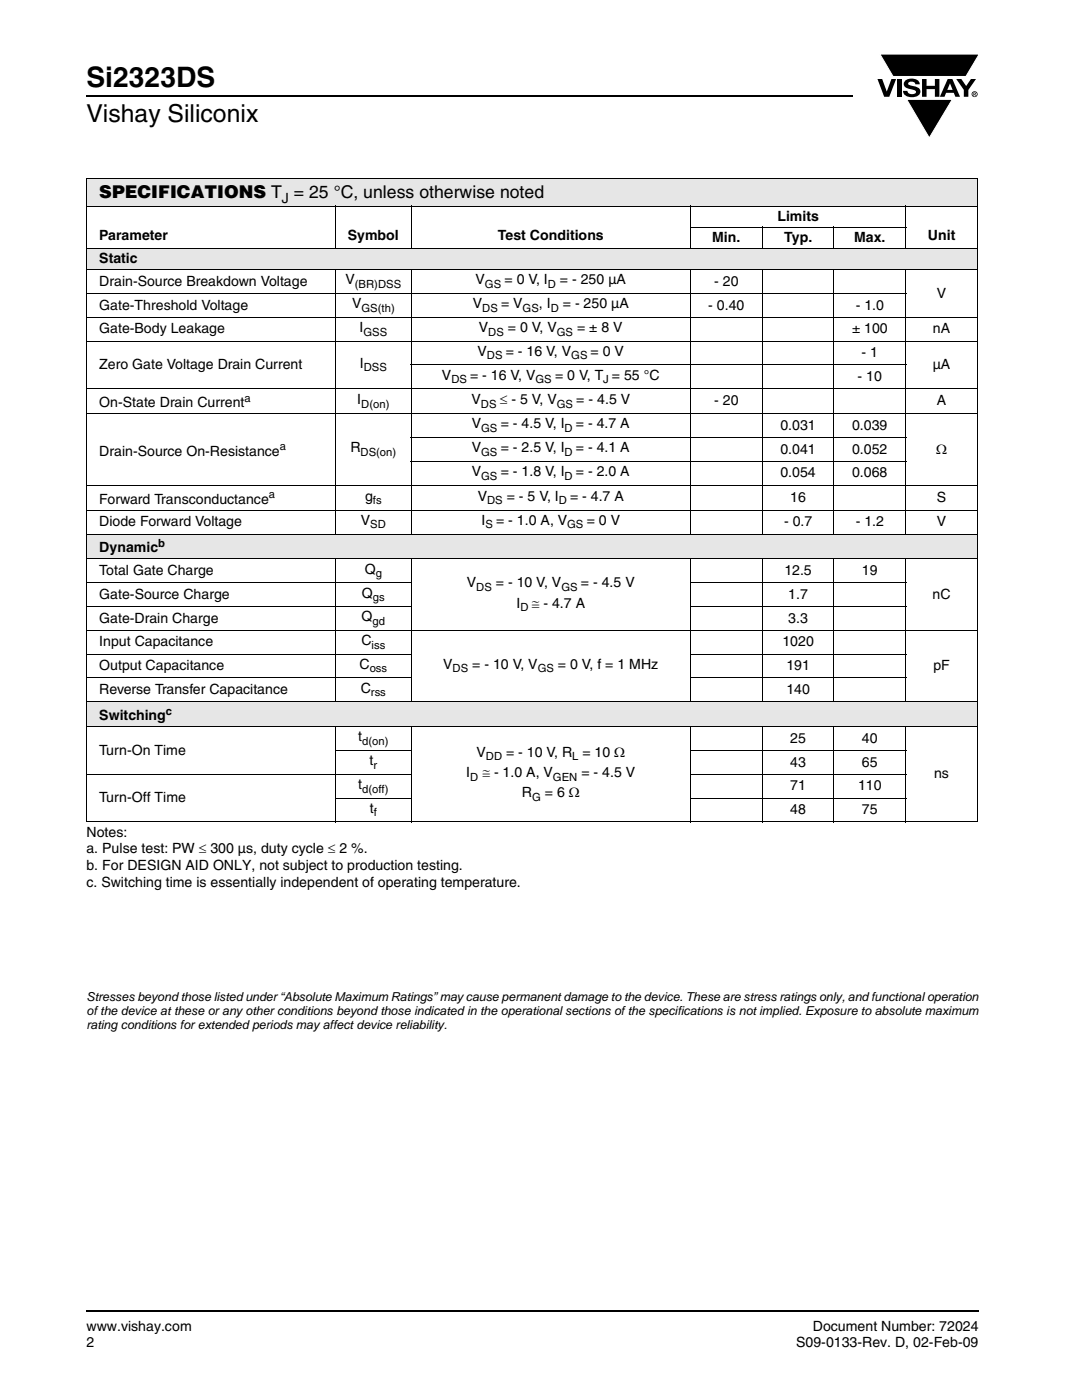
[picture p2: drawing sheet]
<svg xmlns="http://www.w3.org/2000/svg" width="216mm" height="279mm" viewBox="0 0 216 279" stroke-linecap="round" stroke-linejoin="round" font-family="sans-serif">
<defs><g id="words">
<text font-size="5.6" x="17.3" y="17.4">Si2323DS</text>
<text font-size="4.9" x="17.3" y="24.4">Vishay Siliconix</text>
<text font-size="3.5" x="19.8" y="39.6">SPECIFICATIONS T = 25 °C, unless otherwise noted</text>
<g font-size="2.8">
<text x="56.2" y="40.5">J</text>
<text x="19.8" y="48">Parameter</text>
<text x="69.4" y="48">Symbol</text>
<text x="99.3" y="48">Test Conditions</text>
<text x="155.1" y="44.1">Limits</text>
<text x="185.1" y="48">Unit</text>
<text x="19.8" y="52.5">Static</text>
<text x="142.1" y="48.3">Min.</text>
<text x="156.4" y="48.3">Typ.</text>
<text x="170.4" y="48.3">Max.</text>
<text x="19.8" y="57">Drain-Source Breakdown Voltage</text>
<text x="68.9" y="56.8">V</text>
<text x="94.9" y="56.8">V</text>
<text x="100.7" y="56.8">= 0 V, I</text>
<text x="111.7" y="56.8">= - 250 µA</text>
<text x="142.5" y="57">- 20</text>
<text x="186.9" y="59.4">V</text>
<text x="19.8" y="61.8">Gate-Threshold Voltage</text>
<text x="70.3" y="61.5">V</text>
<text x="94.3" y="61.5">V</text>
<text x="100" y="61.5">= V</text>
<text x="107.5" y="61.5">, I</text>
<text x="112.3" y="61.5">= - 250 µA</text>
<text x="141.3" y="61.8">- 0.40</text>
<text x="170.8" y="61.8">- 1.0</text>
<text x="19.8" y="66.5">Gate-Body Leakage</text>
<text x="71.7" y="66.3">I</text>
<text x="95.3" y="71">V</text>
<text x="95.5" y="66.3">V</text>
<text x="100.9" y="71">= - 16 V, V</text>
<text x="101.3" y="66.3">= 0 V, V</text>
<text x="115.1" y="66.3">= ± 8 V</text>
<text x="117.9" y="71">= 0 V</text>
<text x="170" y="66.5">± 100</text>
<text x="171.9" y="71.3">- 1</text>
<text x="186.2" y="66.5">nA</text>
<text x="19.8" y="73.7">Zero Gate Voltage Drain Current</text>
<text x="71.8" y="73.4">I</text>
<text x="88.2" y="75.8">V</text>
<text x="93.8" y="75.8">= - 16 V, V</text>
<text x="110.8" y="75.8">= 0 V, T = 55 °C</text>
<text x="171.1" y="76">- 10</text>
<text x="186.1" y="73.7">µA</text>
<text x="19.8" y="81.3">On-State Drain Current</text>
<text x="71.3" y="80.6">I</text>
<text x="94.1" y="80.6">V</text>
<text x="99.7" y="80.6">≤ - 5 V, V</text>
<text x="115" y="80.6">= - 4.5 V</text>
<text x="142.5" y="80.9">- 20</text>
<text x="186.9" y="80.9">A</text>
<text x="94.1" y="85.5">V</text>
<text x="99.9" y="85.5">= - 4.5 V, I</text>
<text x="114.9" y="85.5">= - 4.7 A</text>
<text x="155.7" y="85.8">0.031</text>
<text x="170" y="85.8">0.039</text>
<text x="19.8" y="90.9">Drain-Source On-Resistance</text>
<text x="69.9" y="90.3">R</text>
<text x="94.1" y="90.3">V</text>
<text x="94.1" y="95">V</text>
<text x="99.9" y="90.3">= - 2.5 V, I</text>
<text x="99.9" y="95">= - 1.8 V, I</text>
<text x="114.9" y="90.3">= - 4.1 A</text>
<text x="114.9" y="95">= - 2.0 A</text>
<text x="155.7" y="90.5">0.041</text>
<text x="155.7" y="95.3">0.054</text>
<text x="170" y="90.5">0.052</text>
<text x="170" y="95.3">0.068</text>
<text x="186.8" y="90.5">Ω</text>
<text x="19.8" y="100.5">Forward Transconductance</text>
<text x="72.8" y="99.9">g</text>
<text x="95.3" y="99.9">V</text>
<text x="101.1" y="99.9">= - 5 V, I</text>
<text x="113.7" y="99.9">= - 4.7 A</text>
<text x="157.7" y="100.1">16</text>
<text x="186.9" y="100.1">S</text>
<text x="19.8" y="105">Diode Forward Voltage</text>
<text x="72" y="104.8">V</text>
<text x="96.1" y="104.8">I</text>
<text x="99" y="104.8">= - 1.0 A, V</text>
<text x="117.1" y="104.8">= 0 V</text>
<text x="156.4" y="105">- 0.7</text>
<text x="170.8" y="105">- 1.2</text>
<text x="186.9" y="105">V</text>
<text x="19.8" y="110.3">Dynamic</text>
<text x="19.8" y="114.7">Total Gate Charge</text>
<text x="19.8" y="119.5">Gate-Source Charge</text>
<text x="72.2" y="119.3">Q</text>
<text x="72.8" y="114.5">Q</text>
<text x="93.2" y="117.2">V</text>
<text x="99" y="117.2">= - 10 V, V</text>
<text x="115.9" y="117.2">= - 4.5 V</text>
<text x="156.5" y="114.7">12.5</text>
<text x="157.3" y="119.5">1.7</text>
<text x="172" y="114.7">19</text>
<text x="186.1" y="119.5">nC</text>
<text x="19.8" y="124.2">Gate-Drain Charge</text>
<text x="72.2" y="124">Q</text>
<text x="103.1" y="121.3">I</text>
<text x="106.1" y="121.3">≅ - 4.7 A</text>
<text x="157.3" y="124.2">3.3</text>
<text x="19.8" y="129">Input Capacitance</text>
<text x="72.1" y="128.7">C</text>
<text x="156.1" y="129">1020</text>
<text x="19.8" y="133.8">Output Capacitance</text>
<text x="71.7" y="133.5">C</text>
<text x="88.4" y="133.5">V</text>
<text x="94.2" y="133.5">= - 10 V, V</text>
<text x="111.3" y="133.5">= 0 V, f = 1 MHz</text>
<text x="156.9" y="133.8">191</text>
<text x="186.2" y="133.8">pF</text>
<text x="19.8" y="138.5">Reverse Transfer Capacitance</text>
<text x="19.8" y="143.7">Switching</text>
<text x="72" y="138.2">C</text>
<text x="156.9" y="138.5">140</text>
<text x="71.5" y="148">t</text>
<text x="157.7" y="148.3">25</text>
<text x="172" y="148.3">40</text>
<text x="19.8" y="150.6">Turn-On Time</text>
<text x="73.7" y="152.7">t</text>
<text x="93" y="155.1">I</text>
<text x="95.1" y="151.1">V</text>
<text x="96.2" y="155.1">≅ - 1.0 A, V</text>
<text x="101" y="151.1">= - 10 V, R</text>
<text x="116" y="155.1">= - 4.5 V</text>
<text x="116.2" y="151.1">= 10 Ω</text>
<text x="157.7" y="153">43</text>
<text x="172" y="153">65</text>
<text x="186.4" y="155.4">ns</text>
<text x="19.8" y="160.1">Turn-Off Time</text>
<text x="71.5" y="157.5">t</text>
<text x="104.1" y="159.2">R</text>
<text x="108.7" y="159.2">= 6 Ω</text>
<text x="157.7" y="157.7">71</text>
<text x="171.2" y="157.7">110</text>
<text x="17.3" y="167">Notes:</text>
<text x="73.8" y="162.2">t</text>
<text x="157.7" y="162.5">48</text>
<text x="172" y="162.5">75</text>
<text x="17.3" y="170.3">a. Pulse test: PW ≤ 300 µs, duty cycle ≤ 2 %.</text>
<text x="17.3" y="173.7">b. For DESIGN AID ONLY, not subject to production testing.</text>
<text x="17.3" y="177">c. Switching time is essentially independent of operating temperature.</text>
<text x="17.3" y="265.6">www.vishay.com</text>
<text x="17.3" y="268.8">2</text>
<text x="158.9" y="268.8">S09-0133-Rev. D, 02-Feb-09</text>
<text x="162.2" y="265.6">Document Number: 72024</text>
</g>
<g font-size="2.5">
<text x="17.3" y="202.6">of the device at these or any other conditions beyond those indicated in the operational sections of the specifications is not implied. Exposure to absolute maximum</text>
<text x="17.3" y="199.8">Stresses beyond those listed under “Absolute Maximum Ratings” may cause permanent damage to the device. These are stress ratings only, and functional operation</text>
<text x="17.3" y="205.4">rating conditions for extended periods may affect device reliability.</text>
</g>
<g font-size="2.2">
<text x="70.8" y="57.5">(BR)DSS</text>
<text x="96.8" y="57.5">GS</text>
<text x="109.3" y="57.5">D</text>
<text x="72.1" y="62.2">GS(th)</text>
<text x="96.2" y="62.2">DS</text>
<text x="104.3" y="62.2">GS</text>
<text x="109.9" y="62.2">D</text>
<text x="72.5" y="67">GSS</text>
<text x="97.2" y="71.7">DS</text>
<text x="97.4" y="67">DS</text>
<text x="111.1" y="67">GS</text>
<text x="114" y="71.7">GS</text>
<text x="72.6" y="74.1">DSS</text>
<text x="90.1" y="76.5">DS</text>
<text x="106.9" y="76.5">GS</text>
<text x="120.4" y="76.5">J</text>
<text x="48.8" y="80.2">a</text>
<text x="72.1" y="81.3">D(on)</text>
<text x="95.9" y="81.3">DS</text>
<text x="111.1" y="81.3">GS</text>
<text x="55.8" y="89.8">a</text>
<text x="96" y="86.2">GS</text>
<text x="112.7" y="86.2">D</text>
<text x="71.9" y="91">DS(on)</text>
<text x="96" y="91">GS</text>
<text x="96" y="95.7">GS</text>
<text x="112.7" y="91">D</text>
<text x="112.7" y="95.7">D</text>
<text x="53.6" y="99.4">a</text>
<text x="74.4" y="100.6">fs</text>
<text x="97.2" y="100.6">DS</text>
<text x="111.5" y="100.6">D</text>
<text x="73.9" y="105.5">SD</text>
<text x="96.9" y="105.5">S</text>
<text x="113.2" y="105.5">GS</text>
<text x="31.6" y="109.1">b</text>
<text x="74.4" y="120">gs</text>
<text x="75" y="115.2">g</text>
<text x="95" y="117.9">DS</text>
<text x="112" y="117.9">GS</text>
<text x="74.4" y="124.7">gd</text>
<text x="103.8" y="122">D</text>
<text x="74.1" y="129.5">iss</text>
<text x="73.8" y="134.2">oss</text>
<text x="90.3" y="134.2">DS</text>
<text x="107.3" y="134.2">GS</text>
<text x="33.1" y="142.6">c</text>
<text x="74" y="139">rss</text>
<text x="72.3" y="148.7">d(on)</text>
<text x="74.5" y="153.4">r</text>
<text x="93.8" y="155.8">D</text>
<text x="96.9" y="151.8">DD</text>
<text x="110.3" y="155.8">GEN</text>
<text x="114.2" y="151.8">L</text>
<text x="72.3" y="158.2">d(off)</text>
<text x="106.2" y="159.9">G</text>
<text x="74.6" y="162.9">f</text>
</g>
</g></defs>
<path d="M17.1 18.9h.2v.3h-.2zM17.1 261.5h.2v.4h-.2z" fill="#000"/>
<path d="M17.3 19.1h152.9M17.3 261.7h178.1" fill="none" stroke="#000" stroke-width=".36"/>
<path d="M175.1 10.7h20.4v17h-20.4z" fill="#fff"/>
<g fill="#000">
<path d="M175.1 15.8h.9l.9 2.5 1-2.5h.9l-1.4 3.5h-1zM175.6 10.8h19.8l-2.7 4.5h-14.5zM179 15.8h.9v3.5h-.9zM180.7 16.1a2.08 2.08 0 0 1 2.7 .3l.1 .4h-.9a.78 .78 0 0 0-.6-.5 .78 .78 0 0 0-.8 .4l.2 .3 1 .2a1.06 1.06 0 0 1 1.2 1 1.06 1.06 0 0 1-1 1.1 1.71 1.71 0 0 1-2.4-1.2h.9a.95 .95 0 0 0 .8 .7 .95 .95 0 0 0 .9-.4 1.3 1.3 0 0 0-1.2-.6 1.02 1.02 0 0 1-1.1-.6 1.02 1.02 0 0 1 .2-1.1zM184 15.8h.9v1.3h1.6v-1.3h.9v3.5h-.9v-1.5h-1.6v1.5h-.9zM180.9 19.8h9.1l-4.6 7.7zM190.8 15.8h1l1 1.4 .9-1.4h1l-1.5 2.2v1.3h-.9v-1.4z"/>
<path d="M189.6 16.6l-.6 1.3h1.1zM189.1 15.8h.9l1.6 3.5h-1l-.3-.8h-1.5l-.3 .8h-1z"/>
<path d="M194.4 18.6v.1h.2v-.1zM194.2 18.5h.5v.2l-.1 .1 .1 .3-.2-.3-.1 .3h-.2zM194 18.8a.45 .45 0 0 0 .9 0 .45 .45 0 0 0-.9 0zM193.9 18.8a.6 .6 0 0 1 1.2 0 .6 .6 0 0 1-1.2 0z"/>
</g>
<path d="M175.6 10.8h19.8l-2.7 4.5h-14.5zM180.9 19.8h9.1l-4.6 7.7z" fill="none" stroke="#fff" stroke-width=".2"/>
<g fill="#e6e6e6">
<path d="M17.3 35.6h177.8v5.5h-177.8z"/>
<path d="M17.3 49.6h177.8v4.2h-177.8z"/>
<path d="M17.3 106.6h177.8v4.9h-177.8z"/>
<path d="M17.3 140.1h177.8v4.9h-177.8z"/>
</g>
<g fill="none" stroke="#000" stroke-width=".2">
<path d="M17.2 35.6h177.9M17.3 35.7v13.8M195.1 35.7v13.8M17.2 41.1h120.5M17.2 49.6h177.9M17.2 53.8h177.9M17.2 58.6h163.6M17.3 49.7v4M17.3 53.9v52.6M67 41v8.7M67 53.7v53M82 41v8.7"/>
<path d="M82 53.7v53M137.7 45.4h43.1M137.8 41v8.7M137.8 53.7v53M137.9 41.1h42.7M152.1 45.3v4.4M152.1 53.7v53M166.4 45.3v4.4M166.4 53.7v53M180.7 41v8.7M180.7 53.7v53M180.8 41.1h14.3"/>
<path d="M195.1 49.7v4M195.1 53.9v52.6M17.2 63.3h177.9M17.2 68.1h177.9M17.2 77.6h177.9M81.9 72.8h98.9M17.2 82.6h177.9M17.2 96.8h177.9M81.9 87.3h98.9M81.9 92.1h98.9M17.2 101.8h177.9M17.2 106.6h177.9"/>
<path d="M17.2 111.5h177.9M17.2 116.3h64.9M17.3 106.7v4.8M17.3 111.6v28.4M67 111.5v28.6M82 111.5v28.6M137.7 116.3h43.1M137.8 111.5v28.6M152.1 111.5v28.6M166.4 111.5v28.6M180.7 111.5v28.6M195.1 106.7v4.8"/>
<path d="M195.1 111.6v28.4M17.2 121.1h64.9M17.2 125.8h177.9M17.2 130.6h64.9M17.2 135.3h64.9M137.7 121.1h43.1M137.7 130.6h43.1M137.7 135.3h43.1M17.2 140.1h177.9M17.2 145h177.9M17.2 154.5h64.9M17.3 140.1v4.8"/>
<path d="M17.3 145.1v18.9M66.9 149.8h15.2M66.9 159.3h15.2M67 144.9v19.2M82 144.9v19.2M137.7 149.8h43.1M137.7 154.5h43.1M137.7 159.3h43.1M137.8 144.9v19.2M152.1 144.9v19.2M166.4 144.9v19.2M180.7 144.9v19.2"/>
<path d="M195.1 140.1v4.8M195.1 145.1v18.9M17.2 164h120.5M137.9 164h42.7M180.8 164h14.3"/>
</g>
<use href="#words"/>
</svg>
